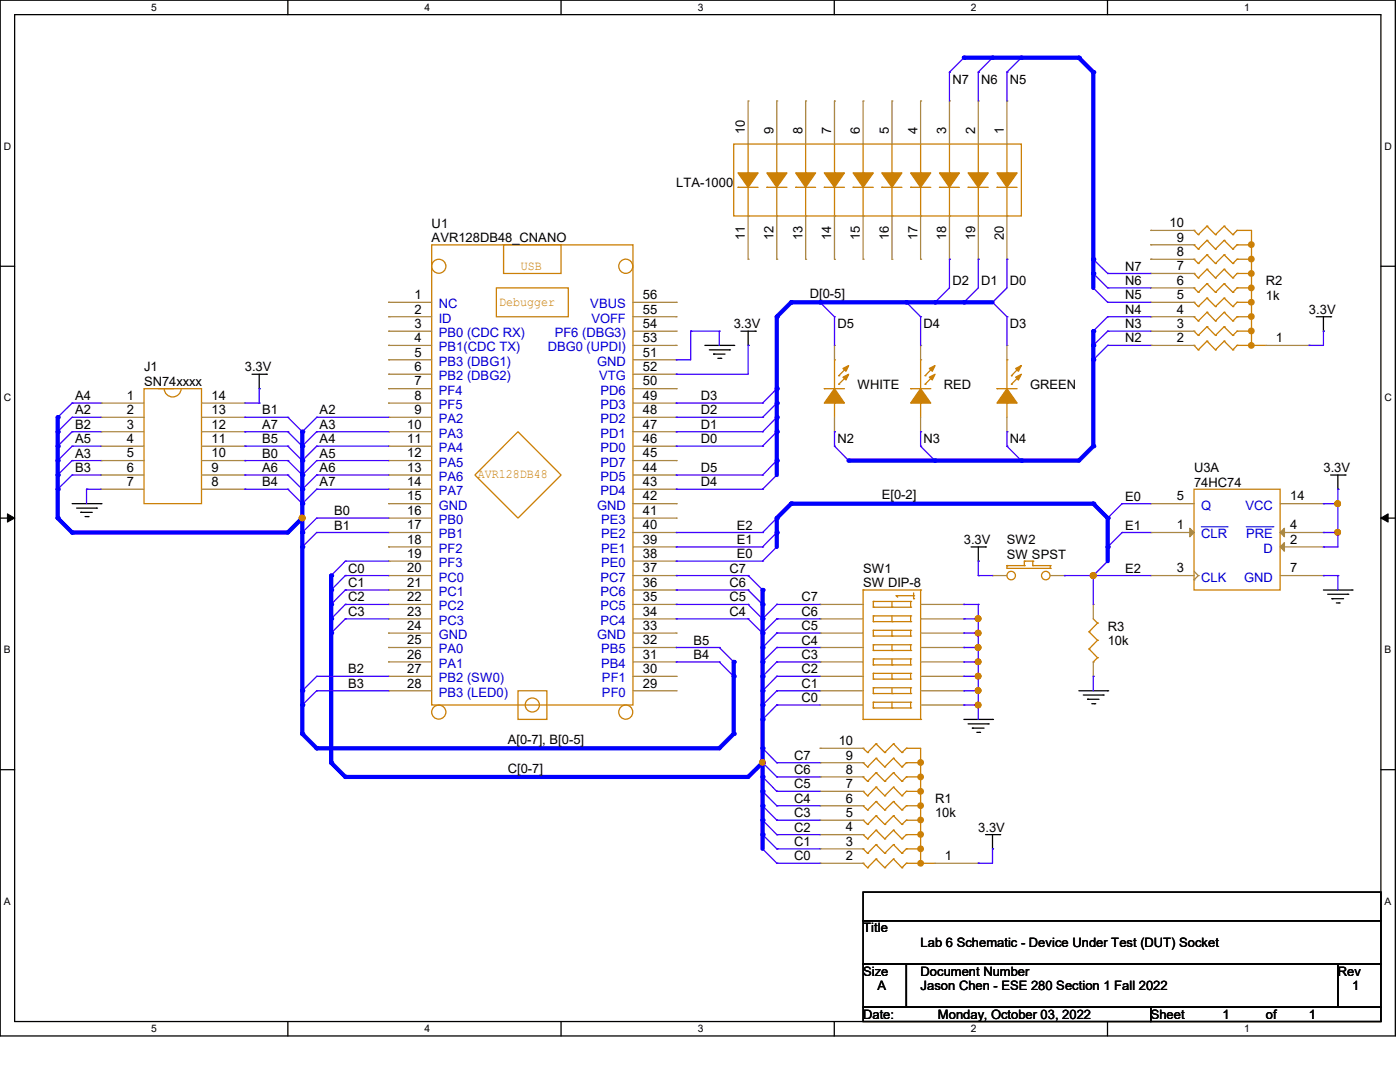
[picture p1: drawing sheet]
<svg xmlns="http://www.w3.org/2000/svg" width="279mm" height="216mm" viewBox="0 0 279 216" stroke-linecap="round" stroke-linejoin="round" font-family="sans-serif">
<defs><g id="words">
<g font-size="2.6">
<text x="190.1" y="16.7">N7</text>
<text x="195.8" y="16.7">N6</text>
<text x="201.5" y="16.7">N5</text>
<text x="148.7" y="26.8" transform="rotate(-90 148.7 26.8)">10</text>
<text x="154.4" y="26.8" transform="rotate(-90 154.4 26.8)">9</text>
<text x="160.1" y="26.8" transform="rotate(-90 160.1 26.8)">8</text>
<text x="165.9" y="26.8" transform="rotate(-90 165.9 26.8)">7</text>
<text x="171.6" y="26.8" transform="rotate(-90 171.6 26.8)">6</text>
<text x="177.4" y="26.8" transform="rotate(-90 177.4 26.8)">5</text>
<text x="183.1" y="26.8" transform="rotate(-90 183.1 26.8)">4</text>
<text x="188.8" y="26.8" transform="rotate(-90 188.8 26.8)">3</text>
<text x="194.6" y="26.8" transform="rotate(-90 194.6 26.8)">2</text>
<text x="200.3" y="26.8" transform="rotate(-90 200.3 26.8)">1</text>
<text x="135" y="37.4">LTA-1000</text>
<text x="86.1" y="45.4">U1</text>
<text x="148.7" y="48" transform="rotate(-90 148.7 48)">11</text>
<text x="154.4" y="48" transform="rotate(-90 154.4 48)">12</text>
<text x="160.1" y="48" transform="rotate(-90 160.1 48)">13</text>
<text x="165.9" y="48" transform="rotate(-90 165.9 48)">14</text>
<text x="171.6" y="48" transform="rotate(-90 171.6 48)">15</text>
<text x="177.4" y="48" transform="rotate(-90 177.4 48)">16</text>
<text x="183.1" y="48" transform="rotate(-90 183.1 48)">17</text>
<text x="188.8" y="48" transform="rotate(-90 188.8 48)">18</text>
<text x="194.6" y="48" transform="rotate(-90 194.6 48)">19</text>
<text x="200.3" y="48" transform="rotate(-90 200.3 48)">20</text>
<text x="233.4" y="45.3">10</text>
<text x="86.1" y="48.3">AVR128DB48_CNANO</text>
<text x="224.5" y="54">N7</text>
<text x="234.9" y="53.9">7</text>
<text x="234.9" y="51.1">8</text>
<text x="234.9" y="48.2">9</text>
<text x="82.7" y="59.7">1</text>
<text x="128.3" y="59.7">56</text>
<text x="161.6" y="59.5">D[0-5]</text>
<text x="190.1" y="56.9">D2</text>
<text x="195.8" y="56.9">D1</text>
<text x="201.5" y="56.9">D0</text>
<text x="224.5" y="59.7">N5</text>
<text x="224.5" y="56.9">N6</text>
<text x="234.9" y="59.7">5</text>
<text x="234.9" y="56.8">6</text>
<text x="252.6" y="56.9">R2</text>
<text x="252.6" y="59.8">1k</text>
<text x="82.7" y="62.6">2</text>
<text x="82.7" y="65.4">3</text>
<text x="128.3" y="65.4">54</text>
<text x="128.3" y="62.6">55</text>
<text x="146.4" y="65.5">3.3V</text>
<text x="167.1" y="65.5">D5</text>
<text x="184.3" y="65.5">D4</text>
<text x="201.5" y="65.5">D3</text>
<text x="224.5" y="65.5">N3</text>
<text x="224.5" y="62.6">N4</text>
<text x="234.9" y="65.4">3</text>
<text x="234.9" y="62.6">4</text>
<text x="261.2" y="62.7">3.3V</text>
<text x="82.7" y="68.3">4</text>
<text x="82.7" y="71.2">5</text>
<text x="128.3" y="68.3">53</text>
<text x="128.3" y="71.2">51</text>
<text x="224.5" y="68.3">N2</text>
<text x="234.9" y="68.3">2</text>
<text x="254.6" y="68.3">1</text>
<text x="28.7" y="74.1">J1</text>
<text x="28.7" y="77">SN74xxxx</text>
<text x="48.9" y="74.1">3.3V</text>
<text x="82.7" y="76.9">7</text>
<text x="82.7" y="74">6</text>
<text x="128.3" y="76.9">50</text>
<text x="128.3" y="74">52</text>
<text x="171.1" y="77.6">WHITE</text>
<text x="188.3" y="77.6">RED</text>
<text x="205.6" y="77.6">GREEN</text>
<text x="15" y="79.8">A4</text>
<text x="15" y="82.7">A2</text>
<text x="25.3" y="79.8">1</text>
<text x="25.3" y="82.6">2</text>
<text x="42.2" y="82.6">13</text>
<text x="42.2" y="79.8">14</text>
<text x="52.3" y="82.7">B1</text>
<text x="63.8" y="82.7">A2</text>
<text x="82.7" y="79.8">8</text>
<text x="82.7" y="82.6">9</text>
<text x="128.3" y="82.6">48</text>
<text x="128.3" y="79.8">49</text>
<text x="139.9" y="79.8">D3</text>
<text x="139.9" y="82.7">D2</text>
<text x="15" y="85.6">B2</text>
<text x="15" y="88.4">A5</text>
<text x="25.3" y="85.5">3</text>
<text x="25.3" y="88.4">4</text>
<text x="42.2" y="88.4">11</text>
<text x="42.2" y="85.5">12</text>
<text x="52.3" y="88.4">B5</text>
<text x="52.3" y="85.6">A7</text>
<text x="63.8" y="85.6">A3</text>
<text x="63.8" y="88.4">A4</text>
<text x="81.3" y="85.5">10</text>
<text x="81.3" y="88.4">11</text>
<text x="128.3" y="88.4">46</text>
<text x="128.3" y="85.5">47</text>
<text x="139.9" y="85.6">D1</text>
<text x="139.9" y="88.4">D0</text>
<text x="167.1" y="88.4">N2</text>
<text x="184.3" y="88.4">N3</text>
<text x="201.5" y="88.4">N4</text>
<text x="15" y="94.2">B3</text>
<text x="15" y="91.3">A3</text>
<text x="25.3" y="91.3">5</text>
<text x="25.3" y="94.1">6</text>
<text x="42.2" y="94.1">9</text>
<text x="42.2" y="91.3">10</text>
<text x="52.3" y="91.3">B0</text>
<text x="52.3" y="94.2">A6</text>
<text x="63.8" y="91.3">A5</text>
<text x="63.8" y="94.2">A6</text>
<text x="81.3" y="91.3">12</text>
<text x="81.3" y="94.1">13</text>
<text x="128.3" y="94.1">44</text>
<text x="128.3" y="91.3">45</text>
<text x="139.9" y="94.2">D5</text>
<text x="238.3" y="94.2">U3A</text>
<text x="264.1" y="94.2">3.3V</text>
<text x="25.3" y="97">7</text>
<text x="42.2" y="97">8</text>
<text x="52.3" y="97">B4</text>
<text x="63.8" y="97">A7</text>
<text x="81.3" y="99.9">15</text>
<text x="81.3" y="97">14</text>
<text x="128.3" y="99.9">42</text>
<text x="128.3" y="97">43</text>
<text x="139.9" y="97">D4</text>
<text x="176" y="99.7">E[0-2]</text>
<text x="224.5" y="99.9">E0</text>
<text x="234.9" y="99.9">5</text>
<text x="238.3" y="97.1">74HC74</text>
<text x="257.5" y="99.9">14</text>
<text x="66.7" y="105.7">B1</text>
<text x="66.7" y="102.8">B0</text>
<text x="81.3" y="102.7">16</text>
<text x="81.3" y="105.6">17</text>
<text x="128.3" y="105.6">40</text>
<text x="128.3" y="102.7">41</text>
<text x="147" y="105.7">E2</text>
<text x="224.5" y="105.7">E1</text>
<text x="234.9" y="105.6">1</text>
<text x="257.5" y="105.6">4</text>
<text x="81.3" y="108.5">18</text>
<text x="81.3" y="111.3">19</text>
<text x="128.3" y="111.3">38</text>
<text x="128.3" y="108.5">39</text>
<text x="147" y="108.5">E1</text>
<text x="147" y="111.4">E0</text>
<text x="192.4" y="108.6">3.3V</text>
<text x="201" y="108.6">SW2</text>
<text x="201" y="111.5">SW SPST</text>
<text x="257.5" y="108.5">2</text>
<text x="69.5" y="114.3">C0</text>
<text x="69.5" y="117.1">C1</text>
<text x="81.3" y="114.2">20</text>
<text x="81.3" y="117.1">21</text>
<text x="81.3" y="120">22</text>
<text x="128.3" y="120">35</text>
<text x="128.3" y="117.1">36</text>
<text x="128.3" y="114.2">37</text>
<text x="145.6" y="114.3">C7</text>
<text x="145.6" y="117.1">C6</text>
<text x="172.3" y="114.3">SW1</text>
<text x="172.3" y="117.2">SW DIP-8</text>
<text x="224.5" y="114.3">E2</text>
<text x="234.9" y="114.2">3</text>
<text x="257.5" y="114.2">7</text>
<text x="69.5" y="120">C2</text>
<text x="69.5" y="122.9">C3</text>
<text x="81.3" y="125.7">24</text>
<text x="81.3" y="122.9">23</text>
<text x="128.3" y="125.7">33</text>
<text x="128.3" y="122.9">34</text>
<text x="145.6" y="120">C5</text>
<text x="145.6" y="122.9">C4</text>
<text x="159.9" y="120">C7</text>
<text x="159.9" y="122.9">C6</text>
<text x="159.9" y="125.7">C5</text>
<text x="221.1" y="125.8">R3</text>
<text x="81.3" y="128.6">25</text>
<text x="81.3" y="131.4">26</text>
<text x="128.3" y="131.4">31</text>
<text x="128.3" y="128.6">32</text>
<text x="138.4" y="128.6">B5</text>
<text x="138.4" y="131.5">B4</text>
<text x="159.9" y="128.6">C4</text>
<text x="159.9" y="131.5">C3</text>
<text x="221.1" y="128.7">10k</text>
<text x="69.5" y="134.4">B2</text>
<text x="69.5" y="137.2">B3</text>
<text x="81.3" y="134.3">27</text>
<text x="81.3" y="137.2">28</text>
<text x="128.3" y="137.2">29</text>
<text x="128.3" y="134.3">30</text>
<text x="159.9" y="134.4">C2</text>
<text x="159.9" y="137.2">C1</text>
<text x="159.9" y="140.1">C0</text>
<text x="101.3" y="148.5">A[0-7], B[0-5]</text>
<text x="167.4" y="148.7">10</text>
<text x="101.3" y="154.2">C[0-7]</text>
<text x="158.5" y="151.6">C7</text>
<text x="158.5" y="154.4">C6</text>
<text x="168.8" y="154.4">8</text>
<text x="168.8" y="151.6">9</text>
<text x="158.5" y="157.3">C5</text>
<text x="158.5" y="160.2">C4</text>
<text x="168.8" y="160.1">6</text>
<text x="168.8" y="157.3">7</text>
<text x="186.6" y="160.2">R1</text>
<text x="158.5" y="163.1">C3</text>
<text x="158.5" y="165.9">C2</text>
<text x="168.8" y="165.9">4</text>
<text x="168.8" y="163">5</text>
<text x="186.6" y="163.1">10k</text>
<text x="195.2" y="166">3.3V</text>
<text x="158.5" y="168.8">C1</text>
<text x="158.5" y="171.7">C0</text>
<text x="168.8" y="171.6">2</text>
<text x="168.8" y="168.7">3</text>
<text x="188.6" y="171.6">1</text>
<text x="172.3" y="186.1">Title</text>
<text x="183.7" y="188.9">Lab 6 Schematic - Device Under Test (DUT) Socket</text>
<text x="172.3" y="194.7">Size</text>
<text x="175.1" y="197.6">A</text>
<text x="183.7" y="194.7">Document Number</text>
<text x="183.7" y="197.6">Jason Chen - ESE 280 Section 1 Fall 2022</text>
<text x="267" y="194.7">Rev</text>
<text x="269.8" y="197.6">1</text>
<text x="172.3" y="203.3">Date:</text>
<text x="187.2" y="203.3">Monday, October 03, 2022</text>
<text x="229.7" y="203.3">Sheet</text>
<text x="244" y="203.3">1</text>
<text x="252.6" y="203.3">of</text>
<text x="261.2" y="203.3">1</text>
</g>
<g font-size="2.6" fill="#cc8006">
<text x="104" y="53.8">USB</text>
<text x="99.7" y="61">Debugger</text>
<text x="95.3" y="95.4">AVR128DB48</text>
</g>
<g font-size="2.6" fill="#00c">
<text x="87.6" y="64.4">ID</text>
<text x="87.6" y="61.5">NC</text>
<text x="117.8" y="61.5">VBUS</text>
<text x="118" y="64.4">VOFF</text>
<text x="87.6" y="67.3">PB0 (CDC RX)</text>
<text x="87.6" y="70.1">PB1(CDC TX)</text>
<text x="109.3" y="70.1">DBG0 (UPDI)</text>
<text x="110.7" y="67.3">PF6 (DBG3)</text>
<text x="87.6" y="75.9">PB2 (DBG2)</text>
<text x="87.6" y="73">PB3 (DBG1)</text>
<text x="119.2" y="73">GND</text>
<text x="119.5" y="75.9">VTG</text>
<text x="87.6" y="78.7">PF4</text>
<text x="87.6" y="81.6">PF5</text>
<text x="119.8" y="81.6">PD3</text>
<text x="119.8" y="78.7">PD6</text>
<text x="87.6" y="84.5">PA2</text>
<text x="87.6" y="87.3">PA3</text>
<text x="119.8" y="87.3">PD1</text>
<text x="119.8" y="84.5">PD2</text>
<text x="87.6" y="90.2">PA4</text>
<text x="87.6" y="93.1">PA5</text>
<text x="87.6" y="96">PA6</text>
<text x="119.8" y="96">PD5</text>
<text x="119.8" y="93.1">PD7</text>
<text x="119.8" y="90.2">PD0</text>
<text x="87.6" y="101.7">GND</text>
<text x="87.6" y="98.8">PA7</text>
<text x="119.2" y="101.7">GND</text>
<text x="119.8" y="98.8">PD4</text>
<text x="239.7" y="101.7">Q</text>
<text x="248.6" y="101.7">VCC</text>
<text x="87.6" y="104.6">PB0</text>
<text x="87.6" y="107.4">PB1</text>
<text x="120" y="107.4">PE2</text>
<text x="120" y="104.6">PE3</text>
<text x="239.7" y="107.4">CLR</text>
<text x="248.7" y="107.4">PRE</text>
<text x="87.6" y="110.3">PF2</text>
<text x="87.6" y="113.2">PF3</text>
<text x="120" y="113.2">PE0</text>
<text x="120" y="110.3">PE1</text>
<text x="252.2" y="110.3">D</text>
<text x="87.6" y="116">PC0</text>
<text x="87.6" y="118.9">PC1</text>
<text x="119.8" y="118.9">PC6</text>
<text x="119.8" y="116">PC7</text>
<text x="239.7" y="116">CLK</text>
<text x="248.3" y="116">GND</text>
<text x="87.6" y="121.8">PC2</text>
<text x="87.6" y="124.7">PC3</text>
<text x="119.8" y="124.7">PC4</text>
<text x="119.8" y="121.8">PC5</text>
<text x="87.6" y="127.5">GND</text>
<text x="87.6" y="130.4">PA0</text>
<text x="119.2" y="127.5">GND</text>
<text x="120" y="130.4">PB5</text>
<text x="87.6" y="133.3">PA1</text>
<text x="87.6" y="136.1">PB2 (SW0)</text>
<text x="120" y="133.3">PB4</text>
<text x="120.1" y="136.1">PF1</text>
<text x="87.6" y="139">PB3 (LED0)</text>
<text x="120.1" y="139">PF0</text>
</g>
<g font-size="2.1">
<text x="30.2" y="2.2">5</text>
<text x="84.7" y="2.2">4</text>
<text x="139.2" y="2.2">3</text>
<text x="193.8" y="2.2">2</text>
<text x="248.3" y="2.2">1</text>
<text x=".8" y="29.8">D</text>
<text x="276.3" y="29.8">D</text>
<text x=".8" y="80.1">C</text>
<text x="276.3" y="80.1">C</text>
<text x=".8" y="130.3">B</text>
<text x="276.3" y="130.3">B</text>
<text x=".8" y="180.5">A</text>
<text x="276.3" y="180.5">A</text>
<text x="30.2" y="206">5</text>
<text x="84.7" y="206">4</text>
<text x="139.2" y="206">3</text>
<text x="193.8" y="206">2</text>
<text x="248.3" y="206">1</text>
</g>
</g></defs>
<path d="M0 0h278.5v206.7h-278.5zM2.9 2.9h272.7v200.9h-272.7z" fill="none" stroke="#000" stroke-width=".25"/>
<g fill="#fff">
<path d="M30.2 .3h1.1v2.3h-1.1z"/>
<path d="M30.2 204.1h1.1v2.3h-1.1z"/>
</g>
<path d="M57.4 0v2.9M57.4 203.8v2.9" fill="none" stroke="#000" stroke-width=".25"/>
<g fill="#fff">
<path d="M84.7 .3h1.1v2.3h-1.1z"/>
<path d="M84.7 204.1h1.1v2.3h-1.1z"/>
</g>
<path d="M112 0v2.9M112 203.8v2.9" fill="none" stroke="#000" stroke-width=".25"/>
<g fill="#fff">
<path d="M139.2 .3h1.1v2.3h-1.1z"/>
<path d="M139.2 204.1h1.1v2.3h-1.1z"/>
</g>
<path d="M166.5 0v2.9M166.5 203.8v2.9" fill="none" stroke="#000" stroke-width=".25"/>
<g fill="#fff">
<path d="M193.8 .3h1.1v2.3h-1.1z"/>
<path d="M193.8 204.1h1.1v2.3h-1.1z"/>
</g>
<path d="M221 0v2.9M221 203.8v2.9" fill="none" stroke="#000" stroke-width=".25"/>
<g fill="#fff">
<path d="M248.3 .3h1.1v2.3h-1.1z"/>
<path d="M248.3 204.1h1.1v2.3h-1.1z"/>
<path d="M.8 28h1.4v2.3h-1.4z"/>
<path d="M276.3 28h1.4v2.3h-1.4z"/>
<path d="M.8 78.2h1.4v2.3h-1.4z"/>
<path d="M276.3 78.2h1.4v2.3h-1.4z"/>
</g>
<path d="M0 53.1h2.9M275.6 53.1h2.9" fill="none" stroke="#000" stroke-width=".25"/>
<g fill="#fff">
<path d="M.8 128.5h1.3v2.2h-1.3z"/>
<path d="M276.3 128.5h1.3v2.2h-1.3z"/>
</g>
<path d="M0 103.4h2.9M275.6 103.4h2.9" fill="none" stroke="#000" stroke-width=".25"/>
<path d="M1.5 102.5l1.4 .9-1.4 .8zM275.6 103.4l1.4-.9v1.7z" fill="#000" stroke="#000" stroke-width=".2"/>
<g fill="#fff">
<path d="M.8 178.7h1.3v2.2h-1.3z"/>
<path d="M276.3 178.7h1.3v2.2h-1.3z"/>
</g>
<g fill="none" stroke="#000" stroke-width=".25">
<path d="M50.3 74.7h2.9M51.7 77.6h.1M51.7 74.7v2.9M53.2 74.7h.1M140.7 68.9h5.7M141.6 69.8h4M142.4 70.7h.1M142.4 70.7h2.3M143.3 71.5h.5M143.8 71.5h.1M145.6 69.8h.1M146.4 68.9h.1"/>
<path d="M147.9 66.1h2.8M149.3 68.9h.1M149.3 66.1v2.8M150.7 66.1h.1M262.7 63.2h2.9M264.1 66.1h.1M264.1 63.2v2.9M265.6 63.2h.1M265.6 94.8h2.8M267 97.6h.1M267 94.8v2.8M268.4 94.8h.1"/>
<path d="M14.4 100.5h5.8M15.3 101.4h4M16.1 102.2h.1M16.1 102.2h2.3M17 103.1h.6M17.6 103.1h.1M19.3 101.4h.1M20.2 100.5h.1M193.8 109.1h2.9M195.2 112h.1M195.2 109.1v2.9M196.7 109.1h.1"/>
<path d="M264.1 117.7h5.7M265 118.6h4M265.8 119.5h.1M265.8 119.5h2.3M269 118.6h.1M269.8 117.7h.1M215.3 137.8h5.8M216.2 138.7h4M217 139.5h.1M217 139.5h2.3M220.2 138.7h.1M221.1 137.8h.1"/>
<path d="M266.7 120.3h.6M267.3 120.3h.1M0 153.6h2.9M192.4 143.6h5.7M193.2 144.4h4M194.1 145.3h.1M194.1 145.3h2.3M194.9 146.1h.6M195.5 146.1h.1M197.2 144.4h.1M198.1 143.6h.1M217.9 140.4h.6"/>
<path d="M218.5 140.4h.1M275.6 153.6h2.9M172.3 178h103.3v5.7h-103.3zM196.7 166.5h2.8M198.1 169.4h.1M198.1 166.5v2.9M199.5 166.5h.1M172.3 183.7h103.3v8.7h-103.3zM172.3 192.4h8.6v8.6h-8.6zM180.9 192.4h86.1v8.6h-86.1zM267 192.4h8.6v8.6h-8.6zM172.3 201h57.4v2.8h-57.4z"/>
<path d="M229.7 201h45.9v2.8h-45.9z"/>
</g>
<g fill="none" stroke="#4200ff" stroke-width=".25">
<path d="M189.5 14.4h.1M192.4 11.5l-2.9 2.9M195.2 14.4h.1M198.1 11.5l-2.9 2.9M201 14.4h.1M203.8 11.5l-2.8 2.9M189.5 57.4l-2.9 2.9M195.2 57.4l-2.8 2.9M201 57.4l-2.9 2.9M218.2 57.4h.1M218.2 54.6h.1M218.2 51.7h.1"/>
<path d="M218.2 57.4l2.9 2.9M218.2 54.6l2.9 2.8M218.2 51.7l2.9 2.9M155 77.6l-2.8 2.8M163.7 60.3h.1M163.7 60.3l2.8 2.9M180.9 60.3h.1M180.9 60.3l2.8 2.9M186.6 60.3h.1M192.4 60.3h.1M198.1 60.3h.1M198.1 60.3l2.9 2.9"/>
<path d="M218.2 66.1h.1M218.2 68.9h.1M218.2 71.8h.1M221.1 63.2l-2.9 2.9M221.1 66.1l-2.9 2.8M221.1 68.9l-2.9 2.9M11.5 89h.1M11.5 97.6h.1M11.5 83.3h.1M11.5 86.1h.1M11.5 91.9h.1M11.5 94.8h.1"/>
<path d="M14.4 86.1l-2.9 2.9M14.4 94.8l-2.9 2.8M14.4 80.4l-2.9 2.9M14.4 83.3l-2.9 2.8M14.4 89l-2.9 2.9M14.4 91.9l-2.9 2.9M57.4 97.6h.1M57.4 89h.1M57.4 91.9h.1M57.4 94.8h.1M57.4 83.3h.1M57.4 86.1h.1"/>
<path d="M57.4 97.6l2.9 2.9M57.4 89l2.9 2.9M57.4 91.9l2.9 2.9M57.4 94.8l2.9 2.8M57.4 83.3l2.9 2.8M57.4 86.1l2.9 2.9M60.3 86.1h.1M60.3 89h.1M60.3 91.9h.1M60.3 94.8h.1M60.3 97.6h.1M63.2 83.3l-2.9 2.8"/>
<path d="M63.2 86.1l-2.9 2.9M63.2 89l-2.9 2.9M63.2 91.9l-2.9 2.9M63.2 94.8l-2.9 2.8M63.2 97.6l-2.9 2.9M152.2 80.4h.1M152.2 83.3h.1M152.2 86.1h.1M152.2 89h.1M152.2 94.8h.1M152.2 97.6h.1M155 80.4l-2.8 2.9"/>
<path d="M155 83.3l-2.8 2.8M155 86.1l-2.8 2.9M155 91.9l-2.8 2.9M155 94.8l-2.8 2.8M166.5 89h.1M166.5 89l2.9 2.9M183.7 89h.1M183.7 89l2.9 2.9M201 89h.1M201 89l2.8 2.9M60.3 100.5h.1M60.3 109.1h.1"/>
<path d="M60.3 106.3h.1M63.2 106.3l-2.9 2.8M63.2 103.4l-2.9 2.9M66.1 114.9h.1M68.9 114.9h.1M68.9 117.7h.1M68.9 114.9l-2.8 2.8M68.9 117.7l-2.8 2.9M68.9 112l-2.8 2.9M149.3 114.9h.1M149.3 117.7h.1M149.3 114.9l2.9 2.8"/>
<path d="M149.3 117.7l2.9 2.9M152.2 106.3h.1M152.2 109.1h.1M152.2 112h.1M155 103.4l-2.8 2.9M155 106.3l-2.8 2.8M155 109.1l-2.8 2.9M218.2 114.9h.1M221.1 103.4h.1M221.1 109.1h.1M221.1 112l-2.9 2.9M223.9 100.5l-2.8 2.9"/>
<path d="M223.9 106.3l-2.8 2.8M60.3 137.8h.1M63.2 135l-2.9 2.8M63.2 137.8l-2.9 2.9M68.9 120.6h.1M68.9 123.5h.1M68.9 120.6l-2.8 2.9M68.9 123.5l-2.8 2.8M143.6 129.2h.1M143.6 132.1h.1M143.6 129.2l2.8 2.9M143.6 132.1l2.8 2.9"/>
<path d="M149.3 120.6h.1M149.3 123.5h.1M149.3 120.6l2.9 2.9 2.8-2.9M149.3 123.5l2.9 2.8 2.8-2.8M155 120.6h.1M155 123.5h.1M155 126.3h.1M155 129.2h.1M155 132.1h.1M155 135h.1M155 137.8h.1M155 126.3l-2.8 2.9"/>
<path d="M155 129.2l-2.8 2.9M155 132.1l-2.8 2.9M155 135l-2.8 2.8M155 137.8l-2.8 2.9M60.3 140.7h.1M152.2 149.3l2.8 2.9M152.2 152.2l2.8 2.8M152.2 155l2.8 2.9M152.2 157.9l2.8 2.9M155 140.7h.1M155 152.2h.1M155 155h.1"/>
<path d="M155 157.9h.1M155 140.7l-2.8 2.9M152.2 160.8l2.8 2.9M152.2 163.7l2.8 2.8M152.2 166.5l2.8 2.9M152.2 169.4l2.8 2.9M155 160.8h.1M155 163.7h.1M155 166.5h.1M155 169.4h.1M155 172.3h.1"/>
</g>
<g fill="none" stroke="#cc8006" stroke-width=".25">
<path d="M146.4 28.7h57.4v14.4h-57.4zM147.3 37.4h.1M147.3 37.4h4M149.3 34.5h.1M149.3 28.7v5.8M149.3 37.4v5.7M153 37.4h.1M153 37.4h4.1M155 34.5h.1M155 28.7v5.8M155 37.4v5.7M158.8 37.4h.1"/>
<path d="M158.8 37.4h4M160.8 34.5h.1M160.8 28.7v5.8M160.8 37.4v5.7M164.5 37.4h.1M164.5 37.4h4M166.5 34.5h.1M166.5 28.7v5.8M166.5 37.4v5.7M170.3 37.4h.1M170.3 37.4h4M172.3 34.5h.1"/>
<path d="M172.3 28.7v5.8M172.3 37.4v5.7M176 37.4h.1M176 37.4h4M178 34.5h.1M178 28.7v5.8M178 37.4v5.7M181.7 37.4h.1M181.7 37.4h4.1M183.7 34.5h.1M183.7 28.7v5.8M183.7 37.4v5.7"/>
<path d="M187.5 37.4h.1M187.5 37.4h4M189.5 34.5h.1M189.5 28.7v5.8M189.5 37.4v5.7M193.2 37.4h.1M193.2 37.4h4M195.2 34.5h.1M195.2 28.7v5.8M195.2 37.4v5.7M199 37.4h.1M199 37.4h4"/>
<path d="M201 34.5h.1M201 28.7v5.8M201 37.4v5.7M86.1 48.9h40.2v91.8h-40.2zM99.1 57.4h14.3v5.8h-14.3zM100.5 48.9h11.5v5.7h-11.5zM149.3 43.1h.1M155 43.1h.1M160.8 43.1h.1M166.5 43.1h.1M172.3 43.1h.1M178 43.1h.1"/>
<path d="M183.7 43.1h.1M189.5 43.1h.1M195.2 43.1h.1M201 43.1h.1M238.3 57.4h.1M238.3 54.6h.1M238.3 51.7h.1M238.3 48.9h.1M238.3 46h.1M238.3 57.4l.8 .9M238.3 54.6l.8 .9M238.3 51.7l.8 .9"/>
<path d="M238.3 48.9l.8 .8M238.3 46l.8 .8M239.1 58.3h.1M239.1 55.5h.1M239.1 52.6h.1M239.1 49.7h.1M239.1 46.8h.1M240.9 56.6h.1M240.9 53.7h.1M240.9 50.8h.1M240.9 48h.1M240.9 45.1h.1"/>
<path d="M240.9 59.5h.1M240.9 56.6l-1.8 1.7M240.9 56.6l1.7 1.7M240.9 53.7l-1.8 1.8M240.9 53.7l1.7 1.8M240.9 50.8l-1.8 1.8M240.9 50.8l1.7 1.8M240.9 48l-1.8 1.7M240.9 48l1.7 1.7M240.9 45.1l-1.8 1.7M240.9 45.1l1.7 1.7M240.9 59.5l-1.8 1.7"/>
<path d="M240.9 59.5l1.7 1.7M242.6 58.3h.1M242.6 55.5h.1M242.6 52.6h.1M242.6 49.7h.1M242.6 46.8h.1M244.3 56.6h.1M244.3 53.7h.1M244.3 50.8h.1M244.3 48h.1M244.3 45.1h.1M244.3 59.5h.1"/>
<path d="M244.3 56.6l-1.7 1.7M244.3 56.6l1.7 1.7M244.3 53.7l-1.7 1.8M244.3 53.7l1.7 1.8M244.3 50.8l-1.7 1.8M244.3 50.8l1.7 1.8M244.3 48l-1.7 1.7M244.3 48l1.7 1.7M244.3 45.1l-1.7 1.7M244.3 45.1l1.7 1.7M244.3 59.5l-1.7 1.7M244.3 59.5l1.7 1.7"/>
<path d="M246 58.3h.1M246 55.5h.1M246 52.6h.1M246 49.7h.1M246 46.8h.1M246.9 57.4h.1M246.9 54.6h.1M246.9 51.7h.1M246.9 48.9h.1M246.9 46h.1M246.9 57.4l-.9 .9M246.9 54.6l-.9 .9"/>
<path d="M246.9 51.7l-.9 .9M246.9 48.9l-.9 .8M246.9 46l-.9 .8M246.9 57.4h2.9M246.9 54.6h2.9M246.9 51.7h2.9M246.9 48.9h2.9M246.9 46h2.9v22.9M28.7 77.6h11.5v22.9h-11.5zM31.6 77.6h2.9M32.8 77.6a1.69 1.69 0 0 0 1.7 1.6 1.69 1.69 0 0 0 1.7-1.6M34.5 77.6h.1"/>
<path d="M164.5 77.6h.1M164.5 77.6h4M166.5 71.8h.1M166.5 71.8v5.8M167.4 76.7h.1M167.4 75h.1M169.1 75l-1.7 1.7M169.1 73.2l-1.7 1.8M181.7 77.6h.1M181.7 77.6h4.1M183.7 71.8h.1M183.7 71.8v5.8"/>
<path d="M184.6 76.7h.1M184.6 75h.1M186.3 75l-1.7 1.7M186.3 73.2l-1.7 1.8M199 77.6h.1M199 77.6h4M201 71.8h.1M201 71.8v5.8M201.8 76.7h.1M201.8 75h.1M203.5 75l-1.7 1.7M203.5 73.2l-1.7 1.8"/>
<path d="M238.3 68.9h.1M238.3 66.1h.1M238.3 63.2h.1M238.3 60.3h.1M238.3 68.9l.8 .9M238.3 66.1l.8 .8M238.3 63.2l.8 .9M238.3 60.3l.8 .9M239.1 69.8h.1M239.1 66.9h.1M239.1 64.1h.1M239.1 61.2h.1"/>
<path d="M240.9 68.1h.1M240.9 65.2h.1M240.9 62.3h.1M240.9 68.1l-1.8 1.7M240.9 68.1l1.7 1.7M240.9 65.2l-1.8 1.7M240.9 65.2l1.7 1.7M240.9 62.3l-1.8 1.8M240.9 62.3l1.7 1.8M242.6 69.8h.1M242.6 66.9h.1M242.6 64.1h.1"/>
<path d="M242.6 61.2h.1M244.3 68.1h.1M244.3 65.2h.1M244.3 62.3h.1M244.3 68.1l-1.7 1.7M244.3 68.1l1.7 1.7M244.3 65.2l-1.7 1.7M244.3 65.2l1.7 1.7M244.3 62.3l-1.7 1.8M244.3 62.3l1.7 1.8M246 69.8h.1M246 66.9h.1"/>
<path d="M246 64.1h.1M246 61.2h.1M246.9 68.9h.1M246.9 66.1h.1M246.9 63.2h.1M246.9 60.3h.1M246.9 68.9l-.9 .9M246.9 66.1l-.9 .8M246.9 63.2l-.9 .9M246.9 60.3l-.9 .9M246.9 68.9h5.7M246.9 66.1h2.9"/>
<path d="M246.9 63.2h2.9M246.9 60.3h2.9M249.8 68.9h.1M100.5 89l2.9-2.9 8.6 8.7-8.6 8.6-8.6-8.6zM166.5 80.4h.1M166.5 80.4v2.9M183.7 80.4h.1M183.7 80.4v2.9M201 80.4h.1M201 80.4v2.9M238.3 97.6h17.2v20.1h-17.2zM172.3 117.7h.1"/>
<path d="M172.3 117.7v25.9M172.3 117.7h11.4M178.9 118.9h.1M178.9 118.9l.3 .3M178.9 118.9h3.4M182.3 118.9h.1M182.3 119.5h.1M182.3 118.3v1.2M183.7 117.7h.1M183.7 117.7v25.9M201 112.9h.1M201 112.9v.5h8.6"/>
<path d="M201 112.9h3.4M204.4 112h.1M204.4 112.9h.1M204.4 112h1.7M204.4 112v.9M206.1 112.9h.1M206.1 112h.1M206.1 112.9h3.5M206.1 112v.9M209.6 113.4h.1M209.6 112.9h.1M209.6 112.9v.5"/>
<path d="M103.4 137.8h5.7v5.8h-5.7zM174.3 121.2h.1M174.3 120h.1M174.3 124h.1M174.3 122.9h.1M174.3 126.9h.1M174.3 125.8h.1M174.3 129.8h.1M174.3 128.7h.1M174.3 132.7h.1M174.3 131.5h.1M174.3 135.5h.1"/>
<path d="M174.3 134.4h.1M174.3 138.4h.1M174.3 137.2h.1M174.3 120h7.4M174.3 121.2h7.4M174.3 120v1.2M174.3 122.9v1.1M174.3 125.8v1.1M174.3 128.7v1.1M174.3 131.5v1.2M174.3 134.4v1.1M174.3 137.2v1.2"/>
<path d="M174.3 122.9h7.4M174.3 124h7.4M174.3 125.8h7.4M174.3 126.9h7.4M174.3 128.7h7.4M174.3 129.8h7.4M174.3 131.5h7.4M174.3 132.7h7.4M174.3 134.4h7.4M174.3 135.5h7.4M174.3 137.2h7.4M174.3 138.4h7.4"/>
<path d="M178 121.2h.1M178 124h.1M178 126.9h.1M178 129.8h.1M178 132.7h.1M178 135.5h.1M178 138.4h.1M178 120v1.2M178 122.9v1.1M178 125.8v1.1M178 128.7v1.1M178 131.5v1.2"/>
<path d="M178 134.4v1.1M178 137.2v1.2M181.7 120h.1M181.7 121.2h.1M181.7 122.9h.1M181.7 124h.1M181.7 125.8h.1M181.7 126.9h.1M181.7 128.7h.1M181.7 129.8h.1M181.7 131.5h.1M181.7 132.7h.1"/>
<path d="M181.7 134.4h.1M181.7 135.5h.1M181.7 137.2h.1M181.7 138.4h.1M181.7 120v1.2M181.7 122.9v1.1M181.7 125.8v1.1M181.7 128.7v1.1M181.7 131.5v1.2M181.7 134.4v1.1M181.7 137.2v1.2M217.3 126.1h.1"/>
<path d="M217.3 129.5h.1M217.3 126.1l1.7 1.7M217.3 129.5l1.7 1.7M218.2 132.1h.1M218.2 123.5l.8 .8M219 124.3h.1M219 127.8h.1M219 131.2h.1M219 124.3l-1.7 1.8M219 127.8l-1.7 1.7M219 131.2l-.8 .9M172.3 143.6h.1"/>
<path d="M172.3 157.9h.1M172.3 155h.1M172.3 152.2h.1M172.3 149.3h.1M172.3 143.6h11.4M172.3 157.9l.8 .9M172.3 155l.8 .9M172.3 152.2l.8 .8M172.3 149.3l.8 .9M173.1 158.8h.1M173.1 155.9h.1M173.1 153h.1"/>
<path d="M173.1 150.2h.1M174.3 141.3h.1M174.3 140.1h.1M174.3 140.1v1.2M174.3 140.1h7.4M174.3 141.3h7.4M174.8 159.9h.1M174.8 157.1h.1M174.8 154.2h.1M174.8 151.3h.1M174.8 148.4h.1M174.8 159.9l-1.7 1.7"/>
<path d="M174.8 159.9l1.8 1.7M174.8 157.1l-1.7 1.7M174.8 157.1l1.8 1.7M174.8 154.2l-1.7 1.7M174.8 154.2l1.8 1.7M174.8 151.3l-1.7 1.7M174.8 151.3l1.8 1.7M174.8 148.4l-1.7 1.8M174.8 148.4l1.8 1.8M176.6 158.8h.1M176.6 155.9h.1M176.6 153h.1"/>
<path d="M176.6 150.2h.1M178 141.3h.1M178 140.1v1.2M178.3 159.9h.1M178.3 157.1h.1M178.3 154.2h.1M178.3 151.3h.1M178.3 148.4h.1M178.3 159.9l-1.7 1.7M178.3 159.9l1.7 1.7M178.3 157.1l-1.7 1.7M178.3 157.1l1.7 1.7"/>
<path d="M178.3 154.2l-1.7 1.7M178.3 154.2l1.7 1.7M178.3 151.3l-1.7 1.7M178.3 151.3l1.7 1.7M178.3 148.4l-1.7 1.8M178.3 148.4l1.7 1.8M180 158.8h.1M180 155.9h.1M180 153h.1M180 150.2h.1M180.9 157.9h.1M180.9 155h.1"/>
<path d="M180.9 152.2h.1M180.9 149.3h.1M180.9 149.3h2.8v23M180.9 157.9l-.9 .9M180.9 155l-.9 .9M180.9 152.2l-.9 .8M180.9 149.3l-.9 .9M180.9 157.9h2.8M180.9 155h2.8M180.9 152.2h2.8M181.7 140.1h.1M181.7 141.3h.1"/>
<path d="M181.7 140.1v1.2M183.7 143.6h.1M172.3 160.8h.1M172.3 172.3h.1M172.3 169.4h.1M172.3 166.5h.1M172.3 163.7h.1M172.3 160.8l.8 .8M172.3 172.3l.8 .8M172.3 169.4l.8 .9M172.3 166.5l.8 .9M172.3 163.7l.8 .8"/>
<path d="M173.1 161.6h.1M173.1 173.1h.1M173.1 170.3h.1M173.1 167.4h.1M173.1 164.5h.1M174.8 171.4h.1M174.8 168.5h.1M174.8 165.7h.1M174.8 162.8h.1M174.8 171.4l-1.7 1.7M174.8 171.4l1.8 1.7M174.8 168.5l-1.7 1.8"/>
<path d="M174.8 168.5l1.8 1.8M174.8 165.7l-1.7 1.7M174.8 165.7l1.8 1.7M174.8 162.8l-1.7 1.7M174.8 162.8l1.8 1.7M176.6 161.6h.1M176.6 173.1h.1M176.6 170.3h.1M176.6 167.4h.1M176.6 164.5h.1M178.3 171.4h.1M178.3 168.5h.1"/>
<path d="M178.3 165.7h.1M178.3 162.8h.1M178.3 171.4l-1.7 1.7M178.3 171.4l1.7 1.7M178.3 168.5l-1.7 1.8M178.3 168.5l1.7 1.8M178.3 165.7l-1.7 1.7M178.3 165.7l1.7 1.7M178.3 162.8l-1.7 1.7M178.3 162.8l1.7 1.7M180 161.6h.1M180 173.1h.1"/>
<path d="M180 170.3h.1M180 167.4h.1M180 164.5h.1M180.9 172.3h.1M180.9 169.4h.1M180.9 166.5h.1M180.9 163.7h.1M180.9 160.8h.1M180.9 169.4l-.9 .9M180.9 160.8l-.9 .8M180.9 172.3l-.9 .8M180.9 166.5l-.9 .9"/>
<path d="M180.9 163.7l-.9 .8M180.9 172.3h5.7M180.9 169.4h2.8M180.9 166.5h2.8M180.9 163.7h2.8M180.9 160.8h2.8M183.7 172.3h.1"/>
<circle cx="87.6" cy="53.1" r="1.41"/>
<circle cx="124.9" cy="53.1" r="1.41"/>
<circle cx="201.8" cy="114.9" r=".85"/>
<circle cx="208.7" cy="114.9" r=".85"/>
<circle cx="87.6" cy="142.1" r="1.41"/>
<circle cx="106.2" cy="140.7" r="1.41"/>
<circle cx="124.9" cy="142.1" r="1.41"/>
</g>
<g fill="none" stroke="#a84" stroke-width=".25">
<path d="M149.3 20.2h.1M149.3 20.2v8.5M155 20.2h.1M155 20.2v8.5M160.8 20.2h.1M160.8 20.2v8.5M166.5 20.2h.1M166.5 20.2v8.5M172.3 20.2h.1M172.3 20.2v8.5M178 20.2h.1M178 20.2v8.5"/>
<path d="M183.7 20.2h.1M183.7 20.2v8.5M189.5 20.2h.1M189.5 20.2v8.5M195.2 20.2h.1M195.2 20.2v8.5M201 20.2h.1M201 20.2v8.5M149.3 51.7h.1M149.3 43.1v8.6M155 51.7h.1M155 43.1v8.6"/>
<path d="M160.8 51.7h.1M160.8 43.1v8.6M166.5 51.7h.1M166.5 43.1v8.6M172.3 51.7h.1M172.3 43.1v8.6M178 51.7h.1M178 43.1v8.6M183.7 51.7h.1M183.7 43.1v8.6M189.5 51.7h.1M189.5 43.1v8.6"/>
<path d="M195.2 51.7h.1M195.2 43.1v8.6M201 51.7h.1M201 43.1v8.6M229.7 57.4h.1M229.7 54.6h.1M229.7 51.7h.1M229.7 48.9h.1M229.7 46h.1M229.7 57.4h8.6M229.7 54.6h8.6M229.7 51.7h8.6"/>
<path d="M229.7 48.9h8.6M229.7 46h8.6M77.6 63.2h.1M77.6 60.3h.1M77.6 77.6h.1M77.6 66.1h.1M77.6 68.9h.1M77.6 74.7h.1M77.6 71.8h.1M77.6 68.9h8.5M77.6 66.1h8.5M77.6 63.2h8.5"/>
<path d="M77.6 60.3h8.5M77.6 71.8h8.5M77.6 77.6h8.5M77.6 74.7h8.5M126.3 68.9h8.7M126.3 66.1h8.7M126.3 63.2h8.7M126.3 60.3h8.7M126.3 71.8h8.7M126.3 77.6h8.7M126.3 74.7h8.7M135 68.9h.1"/>
<path d="M135 71.8h.1M135 77.6h.1M135 66.1h.1M135 60.3h.1M135 63.2h.1M135 74.7h.1M166.5 68.9h.1M166.5 68.9v2.9M183.7 68.9h.1M183.7 68.9v2.9M201 68.9h.1M201 68.9v2.9"/>
<path d="M229.7 68.9h.1M229.7 66.1h.1M229.7 63.2h.1M229.7 60.3h.1M229.7 68.9h8.6M229.7 66.1h8.6M229.7 63.2h8.6M229.7 60.3h8.6M252.6 68.9h8.6M261.2 68.9h.1M20.2 80.4h.1M20.2 83.3h.1"/>
<path d="M20.2 86.1h.1M20.2 89h.1M20.2 91.9h.1M20.2 94.8h.1M20.2 97.6h.1M20.2 80.4h8.5M20.2 83.3h8.5M20.2 86.1h8.5M20.2 89h8.5M20.2 91.9h8.5M20.2 94.8h8.5M20.2 97.6h8.5"/>
<path d="M40.2 80.4h8.7M40.2 83.3h8.7M40.2 86.1h8.7M40.2 89h8.7M40.2 91.9h8.7M40.2 94.8h8.7M40.2 97.6h8.7M48.9 89h.1M48.9 86.1h.1M48.9 83.3h.1M48.9 80.4h.1M48.9 97.6h.1"/>
<path d="M48.9 94.8h.1M48.9 91.9h.1M77.6 80.4h.1M77.6 83.3h.1M77.6 86.1h.1M77.6 89h.1M77.6 91.9h.1M77.6 94.8h.1M77.6 97.6h.1M77.6 80.4h8.5M77.6 83.3h8.5M77.6 86.1h8.5"/>
<path d="M77.6 89h8.5M77.6 91.9h8.5M77.6 94.8h8.5M77.6 97.6h8.5M126.3 80.4h8.7M126.3 83.3h8.7M126.3 86.1h8.7M126.3 89h8.7M126.3 91.9h8.7M126.3 94.8h8.7M126.3 97.6h8.7M135 97.6h.1"/>
<path d="M135 94.8h.1M135 91.9h.1M135 89h.1M135 86.1h.1M135 83.3h.1M135 80.4h.1M166.5 86.1h.1M166.5 83.3v2.8M183.7 86.1h.1M183.7 83.3v2.8M201 86.1h.1M201 83.3v2.8"/>
<path d="M77.6 100.5h.1M77.6 114.9h.1M77.6 117.7h.1M77.6 103.4h.1M77.6 106.3h.1M77.6 109.1h.1M77.6 112h.1M77.6 109.1h8.5M77.6 114.9h8.5M77.6 100.5h8.5M77.6 106.3h8.5M77.6 117.7h8.5"/>
<path d="M77.6 103.4h8.5M77.6 112h8.5M126.3 109.1h8.7M126.3 114.9h8.7M126.3 100.5h8.7M126.3 106.3h8.7M126.3 117.7h8.7M126.3 103.4h8.7M126.3 112h8.7M135 100.5h.1M135 112h.1M135 109.1h.1"/>
<path d="M135 106.3h.1M135 103.4h.1M135 117.7h.1M135 114.9h.1M198.1 114.9h.1M198.1 114.9h2.9M209.6 114.9h2.8M212.4 114.9h.1M229.7 114.9h.1M229.7 100.5h.1M229.7 106.3h.1M229.7 114.9h8.6"/>
<path d="M229.7 100.5h8.6M229.7 106.3h8.6M238.3 115.7h.1M238.3 114l.8 .9M239.1 114.9h.1M239.1 114.9l-.8 .8M255.5 109.1h8.6M255.5 114.9h8.6M255.5 100.5h8.6M255.5 106.3h8.6M264.1 109.1h.1M264.1 100.5h.1"/>
<path d="M264.1 106.3h.1M264.1 114.9h.1M77.6 126.3h.1M77.6 120.6h.1M77.6 123.5h.1M77.6 129.2h.1M77.6 132.1h.1M77.6 135h.1M77.6 137.8h.1M77.6 120.6h8.5M77.6 123.5h8.5M77.6 126.3h8.5"/>
<path d="M77.6 129.2h8.5M77.6 132.1h8.5M77.6 135h8.5M77.6 137.8h8.5M126.3 120.6h8.7M126.3 123.5h8.7M126.3 126.3h8.7M126.3 129.2h8.7M126.3 132.1h8.7M126.3 135h8.7M126.3 137.8h8.7M135 126.3h.1"/>
<path d="M135 123.5h.1M135 120.6h.1M135 137.8h.1M135 135h.1M135 132.1h.1M135 129.2h.1M163.7 120.6h.1M163.7 123.5h.1M163.7 126.3h.1M163.7 129.2h.1M163.7 132.1h.1M163.7 135h.1"/>
<path d="M163.7 137.8h.1M163.7 120.6h8.6M163.7 123.5h8.6M163.7 126.3h8.6M163.7 129.2h8.6M163.7 132.1h8.6M163.7 135h8.6M163.7 137.8h8.6M183.7 120.6h8.7M183.7 123.5h8.7M183.7 126.3h8.7M183.7 129.2h8.7"/>
<path d="M183.7 132.1h8.7M183.7 135h8.7M183.7 137.8h8.7M192.4 120.6h.1M192.4 123.5h.1M192.4 126.3h.1M192.4 129.2h.1M192.4 132.1h.1M192.4 135h.1M192.4 137.8h.1M218.2 120.6h.1M218.2 135h.1"/>
<path d="M218.2 120.6v2.9M218.2 132.1v2.9M163.7 140.7h.1M163.7 157.9h.1M163.7 155h.1M163.7 152.2h.1M163.7 149.3h.1M163.7 140.7h8.6M163.7 157.9h8.6M163.7 155h8.6M163.7 152.2h8.6M163.7 149.3h8.6"/>
<path d="M183.7 140.7h8.7M192.4 140.7h.1M163.7 172.3h.1M163.7 169.4h.1M163.7 166.5h.1M163.7 163.7h.1M163.7 160.8h.1M163.7 172.3h8.6M163.7 169.4h8.6M163.7 166.5h8.6M163.7 163.7h8.6M163.7 160.8h8.6"/>
<path d="M186.6 172.3h8.6M195.2 172.3h.1"/>
</g>
<g fill="#cc8006" stroke="#cc8006" stroke-width=".25">
<path d="M166.5 77.6l2 2.8h-4z" fill-rule="evenodd"/>
<path d="M168.2 73.5l1.2-.6-.6 1.2z" fill-rule="evenodd"/>
<path d="M168.2 75.3l1.2-.6-.6 1.1z" fill-rule="evenodd"/>
<path d="M183.7 77.6l2.1 2.8h-4.1z" fill-rule="evenodd"/>
<path d="M185.5 73.5l1.1-.6-.5 1.2z" fill-rule="evenodd"/>
<path d="M185.5 75.3l1.1-.6-.5 1.1z" fill-rule="evenodd"/>
<path d="M201 77.6l2 2.8h-4z" fill-rule="evenodd"/>
<path d="M202.7 73.5l1.1-.6-.6 1.2z" fill-rule="evenodd"/>
<path d="M202.7 75.3l1.1-.6-.6 1.1z" fill-rule="evenodd"/>
<path d="M199 34.5h4l-2 2.9z" fill-rule="evenodd"/>
<path d="M193.2 34.5h4l-2 2.9z" fill-rule="evenodd"/>
<path d="M187.5 34.5h4l-2 2.9z" fill-rule="evenodd"/>
<path d="M181.7 34.5h4.1l-2.1 2.9z" fill-rule="evenodd"/>
<path d="M176 34.5h4l-2 2.9z" fill-rule="evenodd"/>
<path d="M170.3 34.5h4l-2 2.9z" fill-rule="evenodd"/>
<path d="M164.5 34.5h4l-2 2.9z" fill-rule="evenodd"/>
<path d="M158.8 34.5h4l-2 2.9z" fill-rule="evenodd"/>
<path d="M153 34.5h4.1l-2.1 2.9z" fill-rule="evenodd"/>
<path d="M147.3 34.5h4l-2 2.9z" fill-rule="evenodd"/>
<circle cx="249.7" cy="68.9" r=".55"/>
<circle cx="249.7" cy="66" r=".55"/>
<circle cx="249.7" cy="63.2" r=".55"/>
<circle cx="249.7" cy="60.3" r=".55"/>
<circle cx="249.7" cy="57.4" r=".55"/>
<circle cx="249.7" cy="54.6" r=".55"/>
<circle cx="249.7" cy="51.7" r=".55"/>
<circle cx="249.7" cy="48.8" r=".55"/>
<circle cx="183.7" cy="172.3" r=".55"/>
<circle cx="183.7" cy="169.4" r=".55"/>
<circle cx="183.7" cy="166.5" r=".55"/>
<circle cx="183.7" cy="163.6" r=".55"/>
<circle cx="183.7" cy="160.8" r=".55"/>
<circle cx="183.7" cy="157.9" r=".55"/>
<circle cx="183.7" cy="155" r=".55"/>
<circle cx="183.7" cy="152.1" r=".55"/>
</g>
<g fill="#a84" stroke="#a84" stroke-width=".25">
<path d="M256.3 108.3v1.7l-.8-.9z"/>
<path d="M255.5 106.3l.8-.9v1.7z"/>
<path d="M237.4 105.4l.9 .9-.9 .8z"/>
</g>
<path d="M239.7 105.1h5.2M244.9 105.1h.1M248.7 105.1h5.3M254 105.1h.1" fill="none" stroke="#00c" stroke-width=".2"/>
<path d="M157.9 60.3h5.8" fill="none" stroke="#00f" stroke-width=".85"/>
<circle cx="157.9" cy="60.3" r=".42" fill="#00f"/>
<path d="M155 63.2v14.4" fill="none" stroke="#00f" stroke-width=".85"/>
<circle cx="155" cy="63.2" r=".42" fill="#00f"/>
<path d="M135 71.8h.1M135 74.7h.1M137.8 66.1h.1M137.8 66.1v5.7h-2.8M137.8 66.1h5.8M143.6 66.1h.1M143.6 66.1v2.8M149.3 68.9h.1M149.3 68.9v5.8h-14.3M261.2 68.9h.1M264.1 66.1h.1M264.1 66.1v2.8h-2.9" fill="none" stroke="#4200ff" stroke-width=".25"/>
<path d="M155 77.6v2.8" fill="none" stroke="#00f" stroke-width=".85"/>
<circle cx="155" cy="77.6" r=".42" fill="#00f"/>
<path d="M135 80.4h.1M135 80.4h17.2" fill="none" stroke="#4200ff" stroke-width=".25"/>
<path d="M155 80.4v2.9" fill="none" stroke="#00f" stroke-width=".85"/>
<circle cx="155" cy="80.4" r=".42" fill="#00f"/>
<path d="M135 83.3h.1M135 83.3h17.2" fill="none" stroke="#4200ff" stroke-width=".25"/>
<path d="M155 83.3v2.8" fill="none" stroke="#00f" stroke-width=".85"/>
<circle cx="155" cy="83.3" r=".42" fill="#00f"/>
<path d="M135 86.1h.1M135 86.1h17.2" fill="none" stroke="#4200ff" stroke-width=".25"/>
<path d="M155 86.1v5.8" fill="none" stroke="#00f" stroke-width=".85"/>
<circle cx="155" cy="86.1" r=".42" fill="#00f"/>
<path d="M135 89h.1M135 89h17.2" fill="none" stroke="#4200ff" stroke-width=".25"/>
<path d="M155 91.9v2.9" fill="none" stroke="#00f" stroke-width=".85"/>
<circle cx="155" cy="91.9" r=".42" fill="#00f"/>
<path d="M135 94.8h.1M135 97.6h.1M135 94.8h17.2M135 97.6h17.2M267 97.6h.1M267 97.6v2.9" fill="none" stroke="#4200ff" stroke-width=".25"/>
<path d="M157.9 100.5h60.3" fill="none" stroke="#00f" stroke-width=".85"/>
<circle cx="157.9" cy="100.5" r=".42" fill="#00f"/>
<path d="M218.2 100.5l2.9 2.9" fill="none" stroke="#00f" stroke-width=".85"/>
<circle cx="218.2" cy="100.5" r=".42" fill="#00f"/>
<path d="M223.9 100.5h.1M223.9 100.5h5.8M264.1 100.5h.1M264.1 100.5h2.9M267 100.5h.1M267 100.5v5.8" fill="none" stroke="#4200ff" stroke-width=".25"/>
<g fill="#f00" stroke="#f00" stroke-width=".25">
<circle cx="267" cy="106.2" r=".55"/>
<circle cx="267" cy="100.5" r=".55"/>
</g>
<path d="M155 103.4v2.9" fill="none" stroke="#00f" stroke-width=".85"/>
<circle cx="155" cy="103.4" r=".42" fill="#00f"/>
<path d="M157.9 100.5l-2.9 2.9" fill="none" stroke="#00f" stroke-width=".85"/>
<circle cx="157.9" cy="100.5" r=".42" fill="#00f"/>
<path d="M221.1 103.4v5.7" fill="none" stroke="#00f" stroke-width=".85"/>
<circle cx="221.1" cy="103.4" r=".42" fill="#00f"/>
<path d="M135 106.3h.1M135 106.3h17.2" fill="none" stroke="#4200ff" stroke-width=".25"/>
<path d="M155 106.3v2.8" fill="none" stroke="#00f" stroke-width=".85"/>
<circle cx="155" cy="106.3" r=".42" fill="#00f"/>
<path d="M135 109.1h.1M135 109.1h17.2M223.9 106.3h.1M223.9 106.3h5.8M264.1 106.3h.1M264.1 106.3h2.9M267 106.3h.1M267 106.3v2.8" fill="none" stroke="#4200ff" stroke-width=".25"/>
<path d="M221.1 109.1v2.9" fill="none" stroke="#00f" stroke-width=".85"/>
<circle cx="221.1" cy="109.1" r=".42" fill="#00f"/>
<g fill="none" stroke="#4200ff" stroke-width=".25">
<path d="M68.9 114.9h.1M68.9 114.9h8.7M135 112h.1M135 114.9h.1M135 112h17.2M135 114.9h14.3M195.2 112h.1M195.2 114.9h.1M195.2 112v2.9M195.2 114.9h2.9M212.4 114.9h.1M212.4 114.9h17.3"/>
<path d="M218.2 114.9h.1M218.2 114.9v5.7M264.1 109.1h.1M264.1 114.9h.1M264.1 109.1h2.9M264.1 114.9h2.9M267 114.9h.1M267 114.9v2.8"/>
</g>
<circle cx="218.2" cy="114.9" r=".56" fill="#f00" stroke="#f00" stroke-width=".25"/>
<path d="M66.1 117.7v2.9" fill="none" stroke="#00f" stroke-width=".85"/>
<circle cx="66.1" cy="117.7" r=".42" fill="#00f"/>
<path d="M68.9 117.7h.1M68.9 117.7h8.7M135 117.7h.1M135 117.7h14.3" fill="none" stroke="#4200ff" stroke-width=".25"/>
<path d="M152.2 117.7v2.9" fill="none" stroke="#00f" stroke-width=".85"/>
<circle cx="152.2" cy="117.7" r=".42" fill="#00f"/>
<path d="M66.1 120.6v2.9" fill="none" stroke="#00f" stroke-width=".85"/>
<circle cx="66.1" cy="120.6" r=".42" fill="#00f"/>
<path d="M68.9 120.6h.1M68.9 120.6h8.7M135 120.6h.1M135 120.6h14.3" fill="none" stroke="#4200ff" stroke-width=".25"/>
<path d="M152.2 120.6v2.9" fill="none" stroke="#00f" stroke-width=".85"/>
<circle cx="152.2" cy="120.6" r=".42" fill="#00f"/>
<path d="M155 120.6h.1M155 120.6h8.7M192.4 120.6h.1M192.4 120.6h2.8M195.2 120.6h.1M195.2 120.6v2.9" fill="none" stroke="#4200ff" stroke-width=".25"/>
<path d="M66.1 123.5v2.8" fill="none" stroke="#00f" stroke-width=".85"/>
<circle cx="66.1" cy="123.5" r=".42" fill="#00f"/>
<path d="M68.9 123.5h.1M68.9 123.5h8.7M135 123.5h.1M135 123.5h14.3" fill="none" stroke="#4200ff" stroke-width=".25"/>
<path d="M152.2 123.5v2.8" fill="none" stroke="#00f" stroke-width=".85"/>
<circle cx="152.2" cy="123.5" r=".42" fill="#00f"/>
<path d="M155 123.5h.1M155 123.5h8.7M192.4 123.5h.1M192.4 123.5h2.8M195.2 123.5h.1M195.2 123.5v2.8" fill="none" stroke="#4200ff" stroke-width=".25"/>
<g fill="#f00" stroke="#f00" stroke-width=".25">
<circle cx="195.2" cy="126.3" r=".55"/>
<circle cx="195.2" cy="123.4" r=".55"/>
</g>
<path d="M66.1 126.3v25.9" fill="none" stroke="#00f" stroke-width=".85"/>
<circle cx="66.1" cy="126.3" r=".42" fill="#00f"/>
<path d="M152.2 126.3v2.9" fill="none" stroke="#00f" stroke-width=".85"/>
<circle cx="152.2" cy="126.3" r=".42" fill="#00f"/>
<path d="M155 126.3h.1M155 126.3h8.7M192.4 126.3h.1M192.4 126.3h2.8M195.2 126.3h.1M195.2 126.3v2.9" fill="none" stroke="#4200ff" stroke-width=".25"/>
<path d="M152.2 129.2v2.9" fill="none" stroke="#00f" stroke-width=".85"/>
<circle cx="152.2" cy="129.2" r=".42" fill="#00f"/>
<path d="M155 129.2h.1M155 129.2h8.7M192.4 129.2h.1M192.4 129.2h2.8M195.2 129.2h.1M195.2 129.2v2.9" fill="none" stroke="#4200ff" stroke-width=".25"/>
<g fill="#f00" stroke="#f00" stroke-width=".25">
<circle cx="195.2" cy="132.1" r=".55"/>
<circle cx="195.2" cy="129.2" r=".55"/>
</g>
<path d="M152.2 132.1v2.9" fill="none" stroke="#00f" stroke-width=".85"/>
<circle cx="152.2" cy="132.1" r=".42" fill="#00f"/>
<path d="M155 132.1h.1M155 132.1h8.7M192.4 132.1h.1M192.4 132.1h2.8M195.2 132.1h.1M195.2 132.1v2.9" fill="none" stroke="#4200ff" stroke-width=".25"/>
<path d="M152.2 135v2.8" fill="none" stroke="#00f" stroke-width=".85"/>
<circle cx="152.2" cy="135" r=".42" fill="#00f"/>
<path d="M155 135h.1M155 135h8.7M192.4 135h.1M192.4 135h2.8M195.2 135h.1M195.2 135v2.8M218.2 135h.1M218.2 135v2.8" fill="none" stroke="#4200ff" stroke-width=".25"/>
<circle cx="195.2" cy="134.9" r=".55" fill="#f00" stroke="#f00" stroke-width=".25"/>
<path d="M152.2 137.8v2.9" fill="none" stroke="#00f" stroke-width=".85"/>
<circle cx="152.2" cy="137.8" r=".42" fill="#00f"/>
<path d="M155 137.8h.1M155 137.8h8.7M192.4 137.8h.1M192.4 137.8h2.8M195.2 137.8h.1M195.2 137.8v2.9" fill="none" stroke="#4200ff" stroke-width=".25"/>
<circle cx="195.2" cy="137.8" r=".55" fill="#f00" stroke="#f00" stroke-width=".25"/>
<path d="M152.2 140.7v2.9" fill="none" stroke="#00f" stroke-width=".85"/>
<circle cx="152.2" cy="140.7" r=".42" fill="#00f"/>
<path d="M155 140.7h.1M155 140.7h8.7M192.4 140.7h.1M192.4 140.7h2.8M195.2 140.7h.1M195.2 140.7v2.9" fill="none" stroke="#4200ff" stroke-width=".25"/>
<circle cx="195.2" cy="140.7" r=".55" fill="#f00" stroke="#f00" stroke-width=".25"/>
<path d="M152.2 143.6v5.7" fill="none" stroke="#00f" stroke-width=".85"/>
<circle cx="152.2" cy="143.6" r=".42" fill="#00f"/>
<path d="M66.1 152.2l2.8 2.8" fill="none" stroke="#00f" stroke-width=".85"/>
<circle cx="66.1" cy="152.2" r=".42" fill="#00f"/>
<path d="M152.2 149.3v2.9" fill="none" stroke="#00f" stroke-width=".85"/>
<circle cx="152.2" cy="149.3" r=".42" fill="#00f"/>
<circle cx="152.1" cy="152.1" r=".55" fill="#f00" stroke="#f00" stroke-width=".25"/>
<path d="M68.9 155h80.4" fill="none" stroke="#00f" stroke-width=".85"/>
<circle cx="68.9" cy="155" r=".42" fill="#00f"/>
<path d="M152.2 152.2l-2.9 2.8" fill="none" stroke="#00f" stroke-width=".85"/>
<circle cx="152.2" cy="152.2" r=".42" fill="#00f"/>
<path d="M152.2 152.2v2.8" fill="none" stroke="#00f" stroke-width=".85"/>
<circle cx="152.2" cy="152.2" r=".42" fill="#00f"/>
<path d="M155 152.2h.1M155 155h.1M155 157.9h.1M155 152.2h8.7M155 155h8.7M155 157.9h8.7" fill="none" stroke="#4200ff" stroke-width=".25"/>
<path d="M152.2 160.8v2.9" fill="none" stroke="#00f" stroke-width=".85"/>
<circle cx="152.2" cy="160.8" r=".42" fill="#00f"/>
<path d="M155 160.8h.1M155 160.8h8.7" fill="none" stroke="#4200ff" stroke-width=".25"/>
<path d="M152.2 163.7v2.8" fill="none" stroke="#00f" stroke-width=".85"/>
<circle cx="152.2" cy="163.7" r=".42" fill="#00f"/>
<path d="M155 163.7h.1M155 163.7h8.7" fill="none" stroke="#4200ff" stroke-width=".25"/>
<path d="M152.2 166.5v2.9" fill="none" stroke="#00f" stroke-width=".85"/>
<circle cx="152.2" cy="166.5" r=".42" fill="#00f"/>
<path d="M155 166.5h.1M155 169.4h.1M155 172.3h.1M155 166.5h8.7M155 169.4h8.7M155 172.3h8.7M195.2 172.3h.1M198.1 169.4h.1M198.1 169.4v2.9h-2.9" fill="none" stroke="#4200ff" stroke-width=".25"/>
<path d="M66.1 114.9v2.8" fill="none" stroke="#00f" stroke-width=".85"/>
<circle cx="66.1" cy="114.9" r=".42" fill="#00f"/>
<path d="M11.5 83.3v2.8" fill="none" stroke="#00f" stroke-width=".85"/>
<circle cx="11.5" cy="83.3" r=".42" fill="#00f"/>
<path d="M11.5 89v2.9" fill="none" stroke="#00f" stroke-width=".85"/>
<circle cx="11.5" cy="89" r=".42" fill="#00f"/>
<path d="M14.4 86.1h.1M14.4 94.8h.1M14.4 86.1h5.8M14.4 94.8h5.8M48.9 97.6h.1M48.9 89h.1M48.9 97.6h8.5M48.9 89h8.5M68.9 112h.1M68.9 112h8.7" fill="none" stroke="#4200ff" stroke-width=".25"/>
<path d="M146.4 132.1v2.9" fill="none" stroke="#00f" stroke-width=".85"/>
<circle cx="146.4" cy="132.1" r=".42" fill="#00f"/>
<path d="M146.4 146.4l-2.8 2.9" fill="none" stroke="#00f" stroke-width=".85"/>
<circle cx="146.4" cy="146.4" r=".42" fill="#00f"/>
<path d="M63.2 149.3h80.4" fill="none" stroke="#00f" stroke-width=".85"/>
<circle cx="63.2" cy="149.3" r=".42" fill="#00f"/>
<path d="M60.3 146.4l2.9 2.9" fill="none" stroke="#00f" stroke-width=".85"/>
<circle cx="60.3" cy="146.4" r=".42" fill="#00f"/>
<path d="M60.3 137.8v2.9" fill="none" stroke="#00f" stroke-width=".85"/>
<circle cx="60.3" cy="137.8" r=".42" fill="#00f"/>
<path d="M60.3 140.7v5.7" fill="none" stroke="#00f" stroke-width=".85"/>
<circle cx="60.3" cy="140.7" r=".42" fill="#00f"/>
<path d="M146.4 135v11.4" fill="none" stroke="#00f" stroke-width=".85"/>
<circle cx="146.4" cy="135" r=".42" fill="#00f"/>
<path d="M63.2 135h.1M63.2 137.8h.1M63.2 135h14.4M63.2 137.8h14.4M135 129.2h.1M135 132.1h.1M135 129.2h8.6M135 132.1h8.6" fill="none" stroke="#4200ff" stroke-width=".25"/>
<path d="M152.2 155v2.9" fill="none" stroke="#00f" stroke-width=".85"/>
<circle cx="152.2" cy="155" r=".42" fill="#00f"/>
<path d="M152.2 157.9v2.9" fill="none" stroke="#00f" stroke-width=".85"/>
<circle cx="152.2" cy="157.9" r=".42" fill="#00f"/>
<path d="M60.3 100.5v2.9" fill="none" stroke="#00f" stroke-width=".85"/>
<circle cx="60.3" cy="100.5" r=".42" fill="#00f"/>
<path d="M60.3 91.9v2.9" fill="none" stroke="#00f" stroke-width=".85"/>
<circle cx="60.3" cy="91.9" r=".42" fill="#00f"/>
<path d="M60.3 94.8v2.8" fill="none" stroke="#00f" stroke-width=".85"/>
<circle cx="60.3" cy="94.8" r=".42" fill="#00f"/>
<path d="M60.3 97.6v2.9" fill="none" stroke="#00f" stroke-width=".85"/>
<circle cx="60.3" cy="97.6" r=".42" fill="#00f"/>
<path d="M60.3 103.4v2.9" fill="none" stroke="#00f" stroke-width=".85"/>
<circle cx="60.3" cy="103.4" r=".42" fill="#00f"/>
<circle cx="60.3" cy="103.4" r=".56" fill="#f00" stroke="#f00" stroke-width=".25"/>
<g fill="none" stroke="#4200ff" stroke-width=".25">
<path d="M17.3 97.6h.1M17.3 97.6h2.9M17.3 97.6v2.9M63.2 83.3h.1M63.2 86.1h.1M63.2 89h.1M63.2 91.9h.1M63.2 94.8h.1M63.2 97.6h.1M63.2 83.3h14.4M63.2 86.1h14.4M63.2 89h14.4"/>
<path d="M63.2 91.9h14.4M63.2 94.8h14.4M63.2 97.6h14.4"/>
</g>
<path d="M11.5 97.6v5.8" fill="none" stroke="#00f" stroke-width=".85"/>
<circle cx="11.5" cy="97.6" r=".42" fill="#00f"/>
<path d="M11.5 103.4l2.9 2.9" fill="none" stroke="#00f" stroke-width=".85"/>
<circle cx="11.5" cy="103.4" r=".42" fill="#00f"/>
<path d="M60.3 86.1v2.9" fill="none" stroke="#00f" stroke-width=".85"/>
<circle cx="60.3" cy="86.1" r=".42" fill="#00f"/>
<path d="M60.3 89v2.9" fill="none" stroke="#00f" stroke-width=".85"/>
<circle cx="60.3" cy="89" r=".42" fill="#00f"/>
<path d="M48.9 83.3h.1M48.9 86.1h.1M48.9 91.9h.1M48.9 94.8h.1M48.9 83.3h8.5M48.9 86.1h8.5M48.9 91.9h8.5M48.9 94.8h8.5" fill="none" stroke="#4200ff" stroke-width=".25"/>
<path d="M11.5 86.1v2.9" fill="none" stroke="#00f" stroke-width=".85"/>
<circle cx="11.5" cy="86.1" r=".42" fill="#00f"/>
<path d="M11.5 91.9v2.9" fill="none" stroke="#00f" stroke-width=".85"/>
<circle cx="11.5" cy="91.9" r=".42" fill="#00f"/>
<path d="M11.5 94.8v2.8" fill="none" stroke="#00f" stroke-width=".85"/>
<circle cx="11.5" cy="94.8" r=".42" fill="#00f"/>
<path d="M14.4 80.4h.1M14.4 83.3h.1M14.4 89h.1M14.4 91.9h.1M14.4 80.4h5.8M14.4 83.3h5.8M14.4 89h5.8M14.4 91.9h5.8" fill="none" stroke="#4200ff" stroke-width=".25"/>
<path d="M14.4 106.3h43" fill="none" stroke="#00f" stroke-width=".85"/>
<circle cx="14.4" cy="106.3" r=".42" fill="#00f"/>
<path d="M60.3 103.4l-2.9 2.9" fill="none" stroke="#00f" stroke-width=".85"/>
<circle cx="60.3" cy="103.4" r=".42" fill="#00f"/>
<path d="M63.2 106.3h.1M63.2 103.4h.1M63.2 106.3h14.4M63.2 103.4h14.4" fill="none" stroke="#4200ff" stroke-width=".25"/>
<path d="M60.3 109.1v28.7" fill="none" stroke="#00f" stroke-width=".85"/>
<circle cx="60.3" cy="109.1" r=".42" fill="#00f"/>
<path d="M60.3 106.3v2.8" fill="none" stroke="#00f" stroke-width=".85"/>
<circle cx="60.3" cy="106.3" r=".42" fill="#00f"/>
<path d="M157.9 60.3l-2.9 2.9" fill="none" stroke="#00f" stroke-width=".85"/>
<circle cx="157.9" cy="60.3" r=".42" fill="#00f"/>
<path d="M186.6 60.3h5.8" fill="none" stroke="#00f" stroke-width=".85"/>
<circle cx="186.6" cy="60.3" r=".42" fill="#00f"/>
<path d="M192.4 60.3h5.7" fill="none" stroke="#00f" stroke-width=".85"/>
<circle cx="192.4" cy="60.3" r=".42" fill="#00f"/>
<path d="M189.5 51.7h.1M189.5 51.7v5.7M195.2 51.7h.1M195.2 51.7v5.7M201 51.7h.1M201 51.7v5.7M166.5 63.2h.1M166.5 63.2v5.7M183.7 63.2h.1M183.7 63.2v5.7M201 63.2h.1M201 63.2v5.7" fill="none" stroke="#4200ff" stroke-width=".25"/>
<path d="M169.4 91.9h17.2" fill="none" stroke="#00f" stroke-width=".85"/>
<circle cx="169.4" cy="91.9" r=".42" fill="#00f"/>
<path d="M218.2 89l-2.9 2.9" fill="none" stroke="#00f" stroke-width=".85"/>
<circle cx="218.2" cy="89" r=".42" fill="#00f"/>
<path d="M218.2 66.1v2.8" fill="none" stroke="#00f" stroke-width=".85"/>
<circle cx="218.2" cy="66.1" r=".42" fill="#00f"/>
<path d="M221.1 54.6h.1M221.1 54.6h8.6" fill="none" stroke="#4200ff" stroke-width=".25"/>
<path d="M218.2 68.9v2.9" fill="none" stroke="#00f" stroke-width=".85"/>
<circle cx="218.2" cy="68.9" r=".42" fill="#00f"/>
<path d="M218.2 71.8v17.2" fill="none" stroke="#00f" stroke-width=".85"/>
<circle cx="218.2" cy="71.8" r=".42" fill="#00f"/>
<path d="M221.1 68.9h.1M221.1 66.1h.1M221.1 63.2h.1M221.1 68.9h8.6M221.1 66.1h8.6M221.1 63.2h8.6" fill="none" stroke="#4200ff" stroke-width=".25"/>
<path d="M186.6 91.9h17.2" fill="none" stroke="#00f" stroke-width=".85"/>
<circle cx="186.6" cy="91.9" r=".42" fill="#00f"/>
<path d="M203.8 91.9h11.5" fill="none" stroke="#00f" stroke-width=".85"/>
<circle cx="203.8" cy="91.9" r=".42" fill="#00f"/>
<path d="M166.5 86.1h.1M166.5 86.1v2.9M183.7 86.1h.1M183.7 86.1v2.9M201 86.1h.1M201 86.1v2.9" fill="none" stroke="#4200ff" stroke-width=".25"/>
<path d="M180.9 60.3h5.7" fill="none" stroke="#00f" stroke-width=".85"/>
<circle cx="180.9" cy="60.3" r=".42" fill="#00f"/>
<path d="M163.7 60.3h17.2" fill="none" stroke="#00f" stroke-width=".85"/>
<circle cx="163.7" cy="60.3" r=".42" fill="#00f"/>
<path d="M192.4 11.5h5.7" fill="none" stroke="#00f" stroke-width=".85"/>
<circle cx="192.4" cy="11.5" r=".42" fill="#00f"/>
<path d="M215.3 11.5l2.9 2.9" fill="none" stroke="#00f" stroke-width=".85"/>
<circle cx="215.3" cy="11.5" r=".42" fill="#00f"/>
<path d="M218.2 14.4v37.3" fill="none" stroke="#00f" stroke-width=".85"/>
<circle cx="218.2" cy="14.4" r=".42" fill="#00f"/>
<path d="M218.2 54.6v2.8" fill="none" stroke="#00f" stroke-width=".85"/>
<circle cx="218.2" cy="54.6" r=".42" fill="#00f"/>
<path d="M218.2 51.7v2.9" fill="none" stroke="#00f" stroke-width=".85"/>
<circle cx="218.2" cy="51.7" r=".42" fill="#00f"/>
<path d="M221.1 57.4h.1M221.1 57.4h8.6M221.1 60.3h.1M221.1 60.3h8.6" fill="none" stroke="#4200ff" stroke-width=".25"/>
<path d="M198.1 11.5h5.7" fill="none" stroke="#00f" stroke-width=".85"/>
<circle cx="198.1" cy="11.5" r=".42" fill="#00f"/>
<path d="M203.8 11.5h11.5" fill="none" stroke="#00f" stroke-width=".85"/>
<circle cx="203.8" cy="11.5" r=".42" fill="#00f"/>
<path d="M189.5 14.4h.1M189.5 14.4v5.8M195.2 14.4h.1M195.2 14.4v5.8M201 14.4h.1M201 14.4v5.8M51.7 77.6h.1M51.7 77.6v2.8M48.9 80.4h2.8M51.7 80.4h.1" fill="none" stroke="#4200ff" stroke-width=".25"/>
<g fill="#f00" stroke="#f00" stroke-width=".25">
<circle cx="267" cy="106.2" r=".55"/>
<circle cx="267" cy="100.5" r=".55"/>
<circle cx="218.2" cy="114.9" r=".56"/>
<circle cx="195.2" cy="126.3" r=".55"/>
<circle cx="195.2" cy="123.4" r=".55"/>
<circle cx="195.2" cy="132.1" r=".55"/>
<circle cx="195.2" cy="129.2" r=".55"/>
<circle cx="195.2" cy="134.9" r=".55"/>
<circle cx="195.2" cy="137.8" r=".55"/>
<circle cx="195.2" cy="140.7" r=".55"/>
<circle cx="152.1" cy="152.1" r=".55"/>
<circle cx="60.3" cy="103.4" r=".56"/>
</g>
<use href="#words"/>
</svg>
